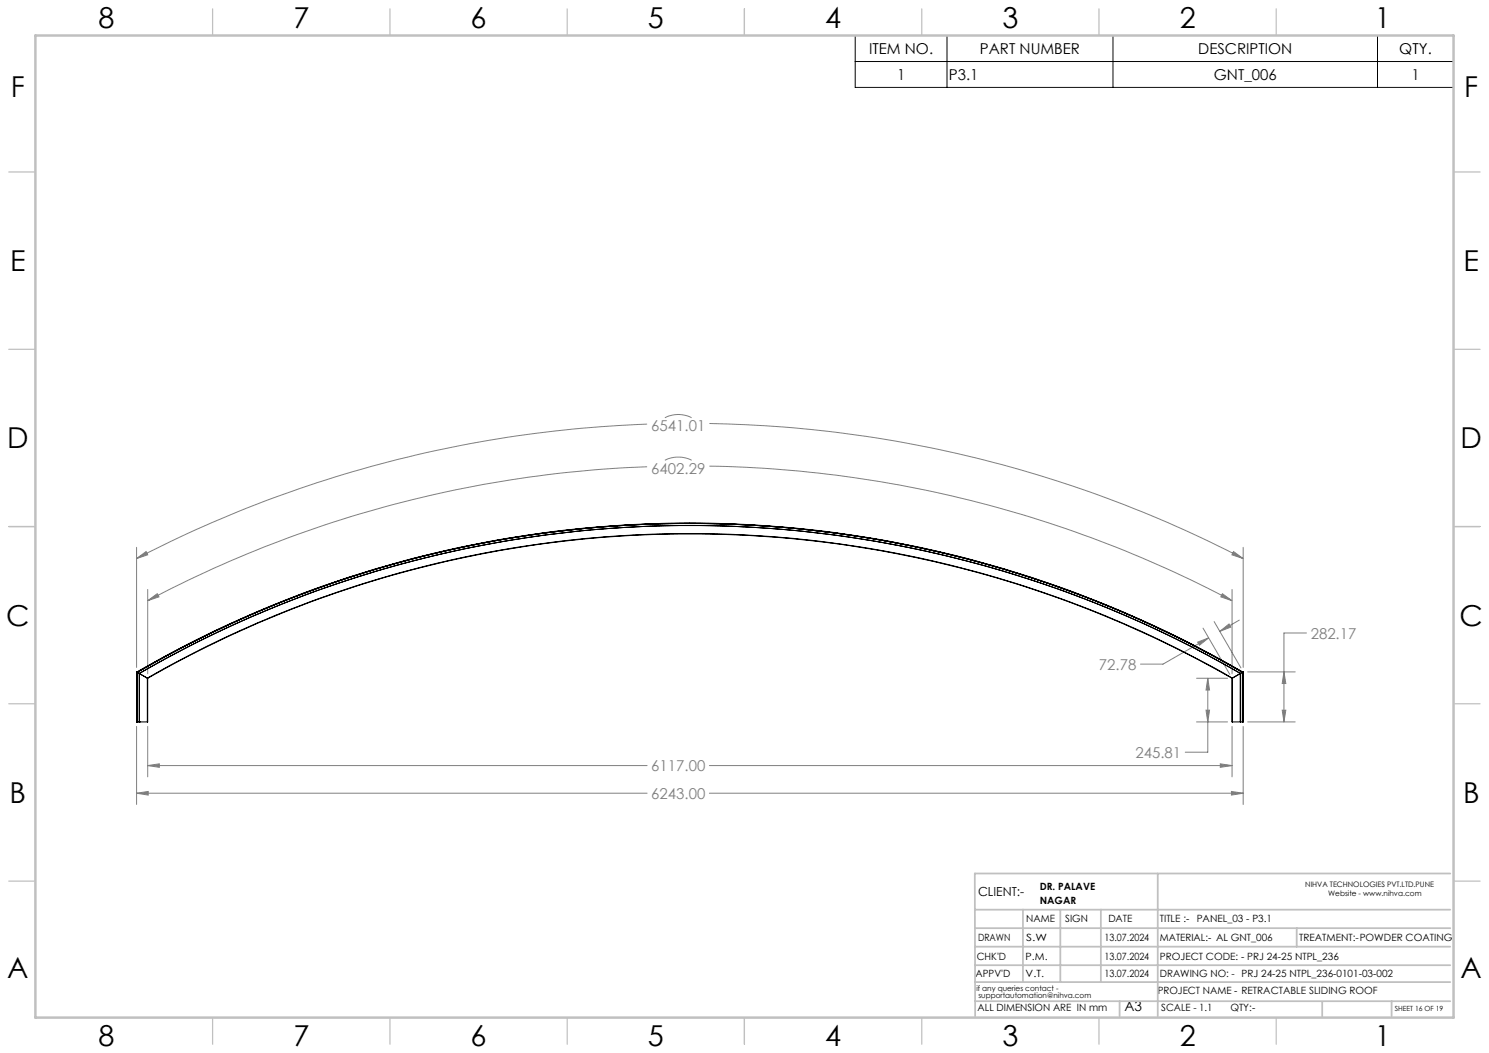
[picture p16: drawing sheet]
<svg xmlns="http://www.w3.org/2000/svg" width="420mm" height="297mm" viewBox="0 0 420 297" stroke-linecap="round" stroke-linejoin="round" font-family="sans-serif">
<defs><g id="words">
<g font-size="8.1">
<text x="27.8" y="8">8</text>
<text x="82.8" y="8">7</text>
<text x="132.8" y="8">6</text>
<text x="182.8" y="8">5</text>
<text x="232.8" y="8">4</text>
<text x="282.8" y="8">3</text>
<text x="332.8" y="8">2</text>
<text x="387.8" y="8">1</text>
<text x="3" y="27.2">F</text>
<text x="413" y="27.2">F</text>
<text x="2.8" y="76.5">E</text>
<text x="412.8" y="76.5">E</text>
<text x="2" y="126.5">D</text>
<text x="412" y="126.5">D</text>
<text x="1.7" y="176.5">C</text>
<text x="411.7" y="176.5">C</text>
<text x="2.7" y="226.5">B</text>
<text x="412.7" y="226.5">B</text>
<text x="2" y="275.7">A</text>
<text x="412" y="275.7">A</text>
<text x="27.8" y="295">8</text>
<text x="82.8" y="295">7</text>
<text x="132.8" y="295">6</text>
<text x="182.8" y="295">5</text>
<text x="232.8" y="295">4</text>
<text x="282.8" y="295">3</text>
<text x="332.8" y="295">2</text>
<text x="387.8" y="295">1</text>
</g>
<g font-size="4.2">
<text x="245.1" y="15.2">ITEM NO.</text>
<text x="276.4" y="15.2">PART NUMBER</text>
<text x="338" y="15.2">DESCRIPTION</text>
<text x="394.7" y="15.2">QTY.</text>
<text x="253" y="22.5">1</text>
<text x="267.6" y="22.5">P3.1</text>
<text x="342.4" y="22.5">GNT_006</text>
<text x="398.1" y="22.5">1</text>
</g>
<g font-size="4.2" fill="#808080">
<text x="183.7" y="121.7">6541.01</text>
<text x="183.7" y="133.7">6402.29</text>
<text x="369.7" y="180.1">282.17</text>
<text x="310" y="188.9">72.78</text>
<text x="320.3" y="213.7">245.81</text>
<text x="183.7" y="217.5">6117.00</text>
<text x="183.7" y="225.3">6243.00</text>
</g>
<text font-size="3.9" x="317.1" y="285.3">A3</text>
<text font-size="3.5" x="275.9" y="252.7">CLIENT:-</text>
<g font-size="2.8">
<text x="293.3" y="251.1">DR. PALAVE</text>
<text x="293.3" y="255">NAGAR</text>
<text x="289.5" y="260">NAME</text>
<text x="300.5" y="260">SIGN</text>
<text x="312.6" y="260.1">DATE</text>
<text x="327.2" y="260.1">TITLE :-</text>
<text x="337.5" y="260.1">PANEL_03 - P3.1</text>
<text x="275.9" y="265.3">DRAWN</text>
<text x="289.5" y="265.3">S.W</text>
<text x="311.5" y="265.3">13.07.2024</text>
<text x="327.2" y="265.3">MATERIAL:- AL GNT_006</text>
<text x="366.5" y="265.3">TREATMENT:-POWDER COATING</text>
<text x="275.2" y="275.4">APPV'D</text>
<text x="275.5" y="270.8">CHK'D</text>
<text x="289.3" y="270.8">P.M.</text>
<text x="289.3" y="275.4">V.T.</text>
<text x="311.5" y="270.8">13.07.2024</text>
<text x="311.5" y="275.4">13.07.2024</text>
<text x="327.2" y="275.4">DRAWING NO: - PRJ 24-25 NTPL_236-0101-03-002</text>
<text x="327.2" y="270.8">PROJECT CODE: - PRJ 24-25 NTPL_236</text>
<text x="326.5" y="280.5">PROJECT NAME - RETRACTABLE SLIDING ROOF</text>
<text x="275.7" y="285.3">ALL DIMENSION ARE IN mm</text>
<text x="327.5" y="285.3">SCALE - 1.1</text>
<text x="347" y="285.3">QTY:-</text>
</g>
<g font-size="2.1">
<text x="368.2" y="250.3">NIHVA TECHNOLOGIES PVT.LTD.PUNE</text>
<text x="374.6" y="252.7">Website - www.nihva.com</text>
<text x="275.4" y="279.4">if any queries contact -</text>
<text x="276" y="281.5">supportautomation@nihva.com</text>
</g>
<text font-size="2" x="393.4" y="285.2">SHEET 16 OF 19</text>
</g></defs>
<g fill="none" stroke="#808080" stroke-width=".28">
<path d="M182.5 119.6a338.7 338.7 0 0 0-144 37.9M187.5 117.8a8.2 8.2 0 0 1 7.6 0M200.1 119.4a338.5 338.5 0 0 1 150.6 38.1M182.5 131.7a326 326 0 0 0-140.8 37.7M187.5 129.8a8.5 8.5 0 0 1 7.6 0M200.1 131.5a326.5 326.5 0 0 1 147.4 37.9M38.5 157.5l2.7-1.9 .5 .9zM38.5 154.4v33.8M347.9 155.6l2.8 1.9-3.2-1zM350.7 154.4v33.8M41.7 169.4l2.6-1.9 .5 .8zM41.7 166.3v23.7"/>
<path d="M339.3 177.2l7.6 13M340.9 179.9l-12.9 7.4h-6.3M342.5 175.3l7.5 13.1M344.1 178.1l2.6-2.1 .5 .9zM344.8 167.5l2.7 1.9-3.2-1.1zM347.5 166.3v23.7M349.6 174.9l-5.5 3.2M368.5 178.5h-6.3v25.1M337.5 191.3h8.8M337.8 181.1l3.1-1.2-2.6 2.1zM340.7 191.3l.5 3.3h-1zM340.7 191.3v20.9h-6.4"/>
<path d="M351.9 189.5h13.4M362.2 189.5l.5 3.3h-1zM38.5 204.9v22M41.7 215.9l3.2-.5v1zM41.7 204.9v14.2M41.7 215.9h140.8M200.1 215.9h147.4M337.5 203.6h8.8M340.2 200.3h1l-.5 3.3zM344.2 215.4l3.3 .5-3.3 .5zM347.5 204.9v14.2M350.7 204.9v22"/>
<path d="M351.9 203.6h13.4M361.7 200.3h1l-.5 3.3zM38.5 223.7l3.3-.5v1.1zM38.5 223.7h144M200.1 223.7h150.6M347.3 223.2l3.4 .5-3.4 .6z"/>
</g>
<path d="M241.2 10h168.8v14.7h-168.8zM241.2 17.4h168.8M267.1 10v14.7M313.9 10v14.7M388.5 10v14.7" fill="none" stroke="#000" stroke-width=".28"/>
<g fill="none" stroke="#c0c0c0" stroke-width=".35">
<path d="M60 2.5v7.5M110 2.5v7.5M160 2.5v7.5M210 2.5v7.5M260 2.5v7.5M310 2.5v7.5M360 2.5v7.5M2.5 48.5h7.5M410 48.5h7.5M2.5 98.5h7.5M410 98.5h7.5M2.5 148.5h7.5"/>
<path d="M410 148.5h7.5M2.5 198.5h7.5M410 198.5h7.5M2.5 248.5h7.5M410 248.5h7.5M60 287v7.5M110 287v7.5M160 287v7.5M210 287v7.5M260 287v7.5M310 287v7.5M360 287v7.5"/>
</g>
<g fill="none" stroke="#c0c0c0" stroke-width=".5">
<path d="M275 256.6h134.1M288.5 256.6v20.4M299.1 256.6v20.4M310.5 256.6v20.4M326.6 246.4v40.2M409.1 246.4h-134.1l.1 40.2M275 272.2h134.1M275 267h134.1M275 261.8h134.1M275.1 277h134M365.8 261.8v5.2M275.1 282.4h134"/>
<path d="M315.8 282.4v4.2M373 282.6v4.2M392.5 282.4v4.2"/>
</g>
<path d="M10 10h400v277h-400z" fill="none" stroke="#c0c0c0" stroke-width=".7"/>
<path d="M38.5 223.7l3.3-.5v1.1zM347.3 223.2l3.4 .5-3.4 .6zM41.7 215.9l3.2-.5v1zM344.2 215.4l3.3 .5-3.3 .5zM344.8 167.5l2.7 1.9-3.2-1.1zM41.7 169.4l2.6-1.9 .5 .8zM347.9 155.6l2.8 1.9-3.2-1zM38.5 157.5l2.7-1.9 .5 .9zM340.2 200.3h1l-.5 3.3zM340.7 191.3l.5 3.3h-1zM361.7 200.3h1l-.5 3.3zM362.2 189.5l.5 3.3h-1zM337.8 181.1l3.1-1.2-2.6 2.1zM344.1 178.1l2.6-2.1 .5 .9z" fill="#808080"/>
<g fill="none" stroke="#000" stroke-width=".28">
<path d="M38.5 189.5h.1M38.5 189.5l.1 14.1M38.6 189.5a310.5 310.5 0 0 1 312 0M38.6 189.5l.1 .1M38.6 189.5v14.1M38.7 189.6a310.2 310.2 0 0 1 311.8 0M38.7 189.6a310.4 310.4 0 0 1 311.7 0M38.7 189.6h.1M38.7 189.6v14M38.7 189.6l.6 .3M39.3 189.9a309.8 309.8 0 0 1 310.6 0M39.3 190a309.7 309.7 0 0 1 310.5 0"/>
<path d="M39.3 189.9v.1M39.3 190l2.3 1.3M39.3 189.9v13.7M41.6 191.3a307.5 307.5 0 0 1 306 0M41.6 191.3h.1M41.6 191.3v12.3M41.7 191.3a307.6 307.6 0 0 1 305.8 0M41.7 191.3l-.1 12.3M347.5 191.3l.1 12.3M347.6 191.3h-.1M347.6 191.3v12.3M349.8 190l-2.2 1.3"/>
<path d="M349.9 189.9v13.7l-.1-13.6M349.9 189.9l-.1 .1M350.4 189.6h.1M350.4 189.6v14M350.4 189.6l-.5 .3M350.6 189.5v14.1M350.6 189.5l-.1 .1M350.7 189.5l-.1 14.1M350.7 189.5h-.1M38.6 203.6h3M38.7 203.6h.1M39.3 203.6h.1"/>
<path d="M347.6 203.6h3M350.4 203.6h.1"/>
</g>
<use href="#words"/>
</svg>
